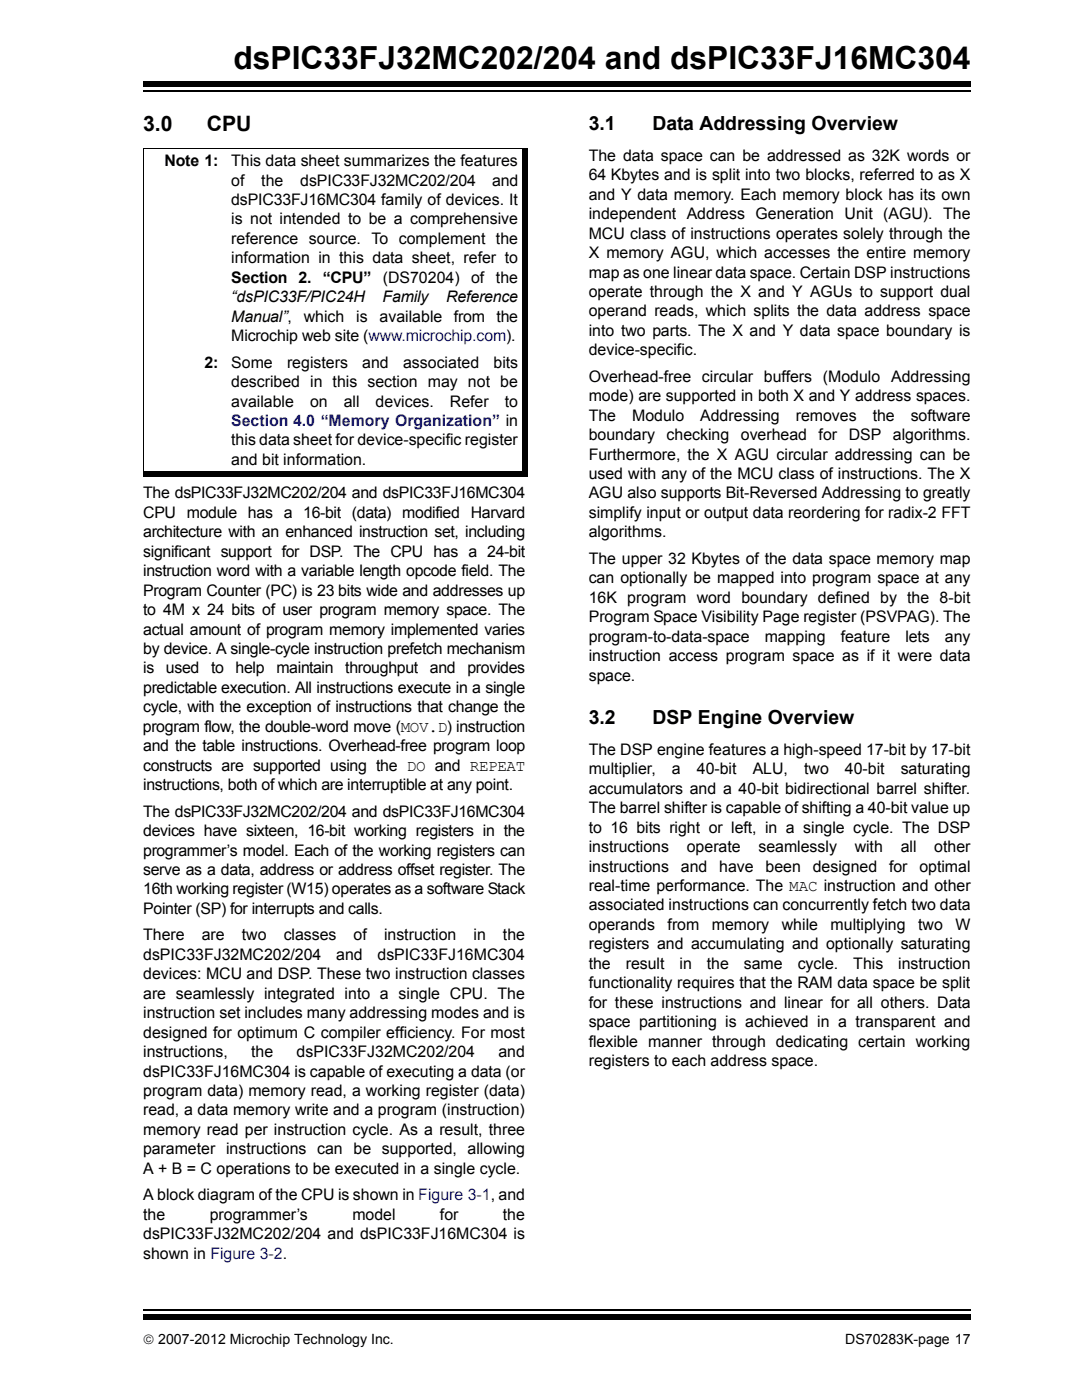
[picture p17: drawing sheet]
<svg xmlns="http://www.w3.org/2000/svg" width="216mm" height="279mm" viewBox="0 0 216 279" stroke-linecap="round" stroke-linejoin="round" font-family="sans-serif">
<defs><g id="words">
<text font-size="6.3" x="46.6" y="13.8">dsPIC33FJ32MC202/204 and dsPIC33FJ16MC304</text>
<g font-size="4.2">
<text x="28.6" y="26.1">3.0</text>
<text x="41.3" y="26.1">CPU</text>
</g>
<g font-size="3.9">
<text x="117.5" y="25.9">3.1</text>
<text x="130.2" y="25.9">Data Addressing Overview</text>
<text x="117.5" y="144.4">3.2</text>
<text x="130.2" y="144.4">DSP Engine Overview</text>
</g>
<g font-size="3.2">
<text x="32.8" y="33.1">Note 1:</text>
<text x="46.1" y="33.1">This data sheet summarizes the features</text>
<text x="117.5" y="32.1">The data space can be addressed as 32K words or</text>
<text x="117.5" y="36">64 Kbytes and is split into two blocks, referred to as X</text>
<text x="46.1" y="37">of</text>
<text x="46.1" y="40.9">dsPIC33FJ16MC304 family of devices. It</text>
<text x="52.1" y="37">the</text>
<text x="59.9" y="37">dsPIC33FJ32MC202/204</text>
<text x="98.2" y="37">and</text>
<text x="117.5" y="39.9">and Y data memory. Each memory block has its own</text>
<text x="46.1" y="44.8">is not intended to be a comprehensive</text>
<text x="117.5" y="43.7">independent Address Generation Unit (AGU). The</text>
<text x="117.5" y="47.6">MCU class of instructions operates solely through the</text>
<text x="46.1" y="48.7">reference source. To complement the</text>
<text x="46.1" y="52.6">information in this data sheet, refer to</text>
<text x="117.5" y="51.5">X memory AGU, which accesses the entire memory</text>
<text x="46.1" y="56.5">Section 2. “CPU”</text>
<text x="76.4" y="56.5">(DS70204)</text>
<text x="94" y="56.5">of the</text>
<text x="117.5" y="55.4">map as one linear data space. Certain DSP instructions</text>
<text x="117.5" y="59.3">operate through the X and Y AGUs to support dual</text>
<text x="46.1" y="60.3">“dsPIC33F/PIC24H</text>
<text x="46.1" y="64.2">Manual”,</text>
<text x="60.6" y="64.2">which</text>
<text x="71.1" y="64.2">is</text>
<text x="75.7" y="64.2">available</text>
<text x="76.3" y="60.3">Family</text>
<text x="89" y="60.3">Reference</text>
<text x="90.5" y="64.2">from</text>
<text x="99.1" y="64.2">the</text>
<text x="117.5" y="63.1">operand reads, which splits the data address space</text>
<text x="46.1" y="68.1">Microchip web site (www.microchip.com).</text>
<text x="117.5" y="67">into two parts. The X and Y data space boundary is</text>
<text x="117.5" y="70.9">device-specific.</text>
<text x="40.8" y="73.4">2:</text>
<text x="46.1" y="73.4">Some</text>
<text x="46.1" y="77.3">described in this section may not be</text>
<text x="57.3" y="73.4">registers</text>
<text x="72.3" y="73.4">and</text>
<text x="80.4" y="73.4">associated</text>
<text x="98.5" y="73.4">bits</text>
<text x="117.5" y="76.2">Overhead-free circular buffers (Modulo Addressing</text>
<text x="46.1" y="81.1">available</text>
<text x="61.9" y="81.1">on</text>
<text x="68.6" y="81.1">all</text>
<text x="75" y="81.1">devices.</text>
<text x="89.8" y="81.1">Refer</text>
<text x="100.7" y="81.1">to</text>
<text x="117.5" y="80.1">mode) are supported in both X and Y address spaces.</text>
<text x="117.5" y="84">The</text>
<text x="126.1" y="84">Modulo</text>
<text x="139.7" y="84">Addressing</text>
<text x="158.8" y="84">removes</text>
<text x="174.1" y="84">the</text>
<text x="181.7" y="84">software</text>
<text x="46.1" y="88.9">this data sheet for device-specific register</text>
<text x="117.5" y="87.8">boundary</text>
<text x="133" y="87.8">checking</text>
<text x="147.8" y="87.8">overhead</text>
<text x="163.4" y="87.8">for</text>
<text x="169.3" y="87.8">DSP</text>
<text x="178.2" y="87.8">algorithms.</text>
<text x="46.1" y="92.8">and bit information.</text>
<text x="117.5" y="91.7">Furthermore, the X AGU circular addressing can be</text>
<text x="117.5" y="95.6">used with any of the MCU class of instructions. The X</text>
<text x="28.6" y="99.5">The dsPIC33FJ32MC202/204 and dsPIC33FJ16MC304</text>
<text x="117.5" y="99.5">AGU also supports Bit-Reversed Addressing to greatly</text>
<text x="28.6" y="103.4">CPU module has a 16-bit (data) modified Harvard</text>
<text x="28.6" y="107.3">architecture with an enhanced instruction set, including</text>
<text x="117.5" y="103.4">simplify input or output data reordering for radix-2 FFT</text>
<text x="117.5" y="107.3">algorithms.</text>
<text x="28.6" y="111.1">significant support for DSP. The CPU has a 24-bit</text>
<text x="117.5" y="112.5">The upper 32 Kbytes of the data space memory map</text>
<text x="28.6" y="115">instruction word with a variable length opcode field. The</text>
<text x="28.6" y="118.9">Program Counter (PC) is 23 bits wide and addresses up</text>
<text x="117.5" y="116.4">can optionally be mapped into program space at any</text>
<text x="28.6" y="122.8">to 4M x 24 bits of user program memory space. The</text>
<text x="117.5" y="120.3">16K program word boundary defined by the 8-bit</text>
<text x="117.5" y="124.2">Program Space Visibility Page register (PSVPAG). The</text>
<text x="28.6" y="126.6">actual amount of program memory implemented varies</text>
<text x="28.6" y="130.5">by device. A single-cycle instruction prefetch mechanism</text>
<text x="117.5" y="128.1">program-to-data-space</text>
<text x="117.5" y="131.9">instruction access program space as if it were data</text>
<text x="152.6" y="128.1">mapping</text>
<text x="167.8" y="128.1">feature</text>
<text x="180.6" y="128.1">lets</text>
<text x="188.5" y="128.1">any</text>
<text x="28.6" y="134.4">is</text>
<text x="33.1" y="134.4">used</text>
<text x="42.1" y="134.4">to</text>
<text x="47" y="134.4">help</text>
<text x="55.1" y="134.4">maintain</text>
<text x="68.9" y="134.4">throughput</text>
<text x="85.8" y="134.4">and</text>
<text x="93.3" y="134.4">provides</text>
<text x="117.5" y="135.8">space.</text>
<text x="28.6" y="138.3">predictable execution. All instructions execute in a single</text>
<text x="28.6" y="142.2">cycle, with the exception of instructions that change the</text>
<text x="28.5" y="146.1">program flow, the double-word move (MOV.D) instruction</text>
<text x="28.6" y="149.9">and the table instructions. Overhead-free program loop</text>
<text x="28.6" y="153.8">constructs are supported using the DO and REPEAT</text>
<text x="117.5" y="150.6">The DSP engine features a high-speed 17-bit by 17-bit</text>
<text x="117.5" y="154.5">multiplier,</text>
<text x="134.1" y="154.5">a</text>
<text x="139.1" y="154.5">40-bit</text>
<text x="150.2" y="154.5">ALU,</text>
<text x="160.5" y="154.5">two</text>
<text x="168.6" y="154.5">40-bit</text>
<text x="179.7" y="154.5">saturating</text>
<text x="28.6" y="157.7">instructions, both of which are interruptible at any point.</text>
<text x="117.5" y="158.4">accumulators and a 40-bit bidirectional barrel shifter.</text>
<text x="28.6" y="163">The dsPIC33FJ32MC202/204 and dsPIC33FJ16MC304</text>
<text x="28.6" y="166.9">devices have sixteen, 16-bit working registers in the</text>
<text x="117.5" y="162.3">The barrel shifter is capable of shifting a 40-bit value up</text>
<text x="117.5" y="166.2">to 16 bits right or left, in a single cycle. The DSP</text>
<text x="28.6" y="170.8">programmer’s model. Each of the working registers can</text>
<text x="117.5" y="170">instructions</text>
<text x="117.5" y="173.9">instructions</text>
<text x="135.9" y="173.9">and</text>
<text x="137" y="170">operate</text>
<text x="143.5" y="173.9">have</text>
<text x="151.3" y="170">seamlessly</text>
<text x="152.8" y="173.9">been</text>
<text x="162.2" y="173.9">designed</text>
<text x="170.5" y="170">with</text>
<text x="177.4" y="173.9">for</text>
<text x="179.7" y="170">all</text>
<text x="183.4" y="173.9">optimal</text>
<text x="186.4" y="170">other</text>
<text x="28.6" y="174.6">serve as a data, address or address offset register. The</text>
<text x="28.6" y="178.5">16th working register (W15) operates as a software Stack</text>
<text x="117.5" y="177.8">real-time performance. The MAC instruction and other</text>
<text x="28.6" y="182.4">Pointer (SP) for interrupts and calls.</text>
<text x="117.5" y="181.7">associated instructions can concurrently fetch two data</text>
<text x="117.5" y="185.6">operands</text>
<text x="133.2" y="185.6">from</text>
<text x="142" y="185.6">memory</text>
<text x="156" y="185.6">while</text>
<text x="165.7" y="185.6">multiplying</text>
<text x="183.2" y="185.6">two</text>
<text x="190.7" y="185.6">W</text>
<text x="28.6" y="187.7">There</text>
<text x="28.6" y="191.6">dsPIC33FJ32MC202/204</text>
<text x="40.3" y="187.7">are</text>
<text x="48.3" y="187.7">two</text>
<text x="56.6" y="187.7">classes</text>
<text x="67.1" y="191.6">and</text>
<text x="70.6" y="187.7">of</text>
<text x="75.3" y="191.6">dsPIC33FJ16MC304</text>
<text x="76.6" y="187.7">instruction</text>
<text x="94.5" y="187.7">in</text>
<text x="100.4" y="187.7">the</text>
<text x="117.5" y="189.4">registers and accumulating and optionally saturating</text>
<text x="28.6" y="195.4">devices: MCU and DSP. These two instruction classes</text>
<text x="117.5" y="193.3">the</text>
<text x="117.5" y="197.2">functionality requires that the RAM data space be split</text>
<text x="124.9" y="193.3">result</text>
<text x="135.6" y="193.3">in</text>
<text x="141" y="193.3">the</text>
<text x="148.4" y="193.3">same</text>
<text x="159.2" y="193.3">cycle.</text>
<text x="170.3" y="193.3">This</text>
<text x="179.2" y="193.3">instruction</text>
<text x="28.6" y="199.3">are seamlessly integrated into a single CPU. The</text>
<text x="28.6" y="203.2">instruction set includes many addressing modes and is</text>
<text x="117.5" y="201.1">for these instructions and linear for all others. Data</text>
<text x="28.6" y="207.1">designed for optimum C compiler efficiency. For most</text>
<text x="117.5" y="205">space partitioning is achieved in a transparent and</text>
<text x="117.5" y="208.9">flexible manner through dedicating certain working</text>
<text x="28.6" y="211">instructions,</text>
<text x="28.6" y="214.8">dsPIC33FJ16MC304 is capable of executing a data (or</text>
<text x="50.1" y="211">the</text>
<text x="59.2" y="211">dsPIC33FJ32MC202/204</text>
<text x="99.5" y="211">and</text>
<text x="117.5" y="212.7">registers to each address space.</text>
<text x="28.6" y="218.7">program data) memory read, a working register (data)</text>
<text x="28.6" y="222.6">read, a data memory write and a program (instruction)</text>
<text x="28.6" y="226.5">memory read per instruction cycle. As a result, three</text>
<text x="28.6" y="230.4">parameter instructions can be supported, allowing</text>
<text x="28.6" y="234.3">A + B = C operations to be executed in a single cycle.</text>
<text x="28.6" y="239.5">A block diagram of the CPU is shown in Figure 3-1, and</text>
<text x="28.6" y="243.4">the</text>
<text x="41.9" y="243.4">programmer’s</text>
<text x="70.3" y="243.4">model</text>
<text x="87.8" y="243.4">for</text>
<text x="100.3" y="243.4">the</text>
<text x="28.6" y="247.3">dsPIC33FJ32MC202/204 and dsPIC33FJ16MC304 is</text>
<text x="28.6" y="251.2">shown in Figure 3-2.</text>
</g>
<text font-size="3.2" fill="#00f" x="46.1" y="85">Section 4.0 “Memory Organization” in</text>
<g font-size="2.8">
<text x="28.6" y="268.1">© 2007-2012 Microchip Technology Inc.</text>
<text x="168.7" y="268.1">DS70283K-page 17</text>
</g>
</g></defs>
<path d="M28.6 261.4h165.1" fill="none" stroke="#000" stroke-width=".36"/>
<path d="M28.6 262.4h165.1v1h-165.1z" fill="#000"/>
<path d="M28.6 15.9h165.1v5.4h-165.1z" fill="#fff"/>
<path d="M28.6 18.2h165.1" fill="none" stroke="#000" stroke-width=".36"/>
<path d="M28.6 16.3h165.1v1h-165.1zM28.5 94h76.8v1.1h-76.8zM104.2 29.7h1.1v64.3h-1.1z" fill="#000"/>
<path d="M28.5 29.6h76.8M28.6 29.7v64.3" fill="none" stroke="#000" stroke-width=".2"/>
<use href="#words"/>
</svg>
